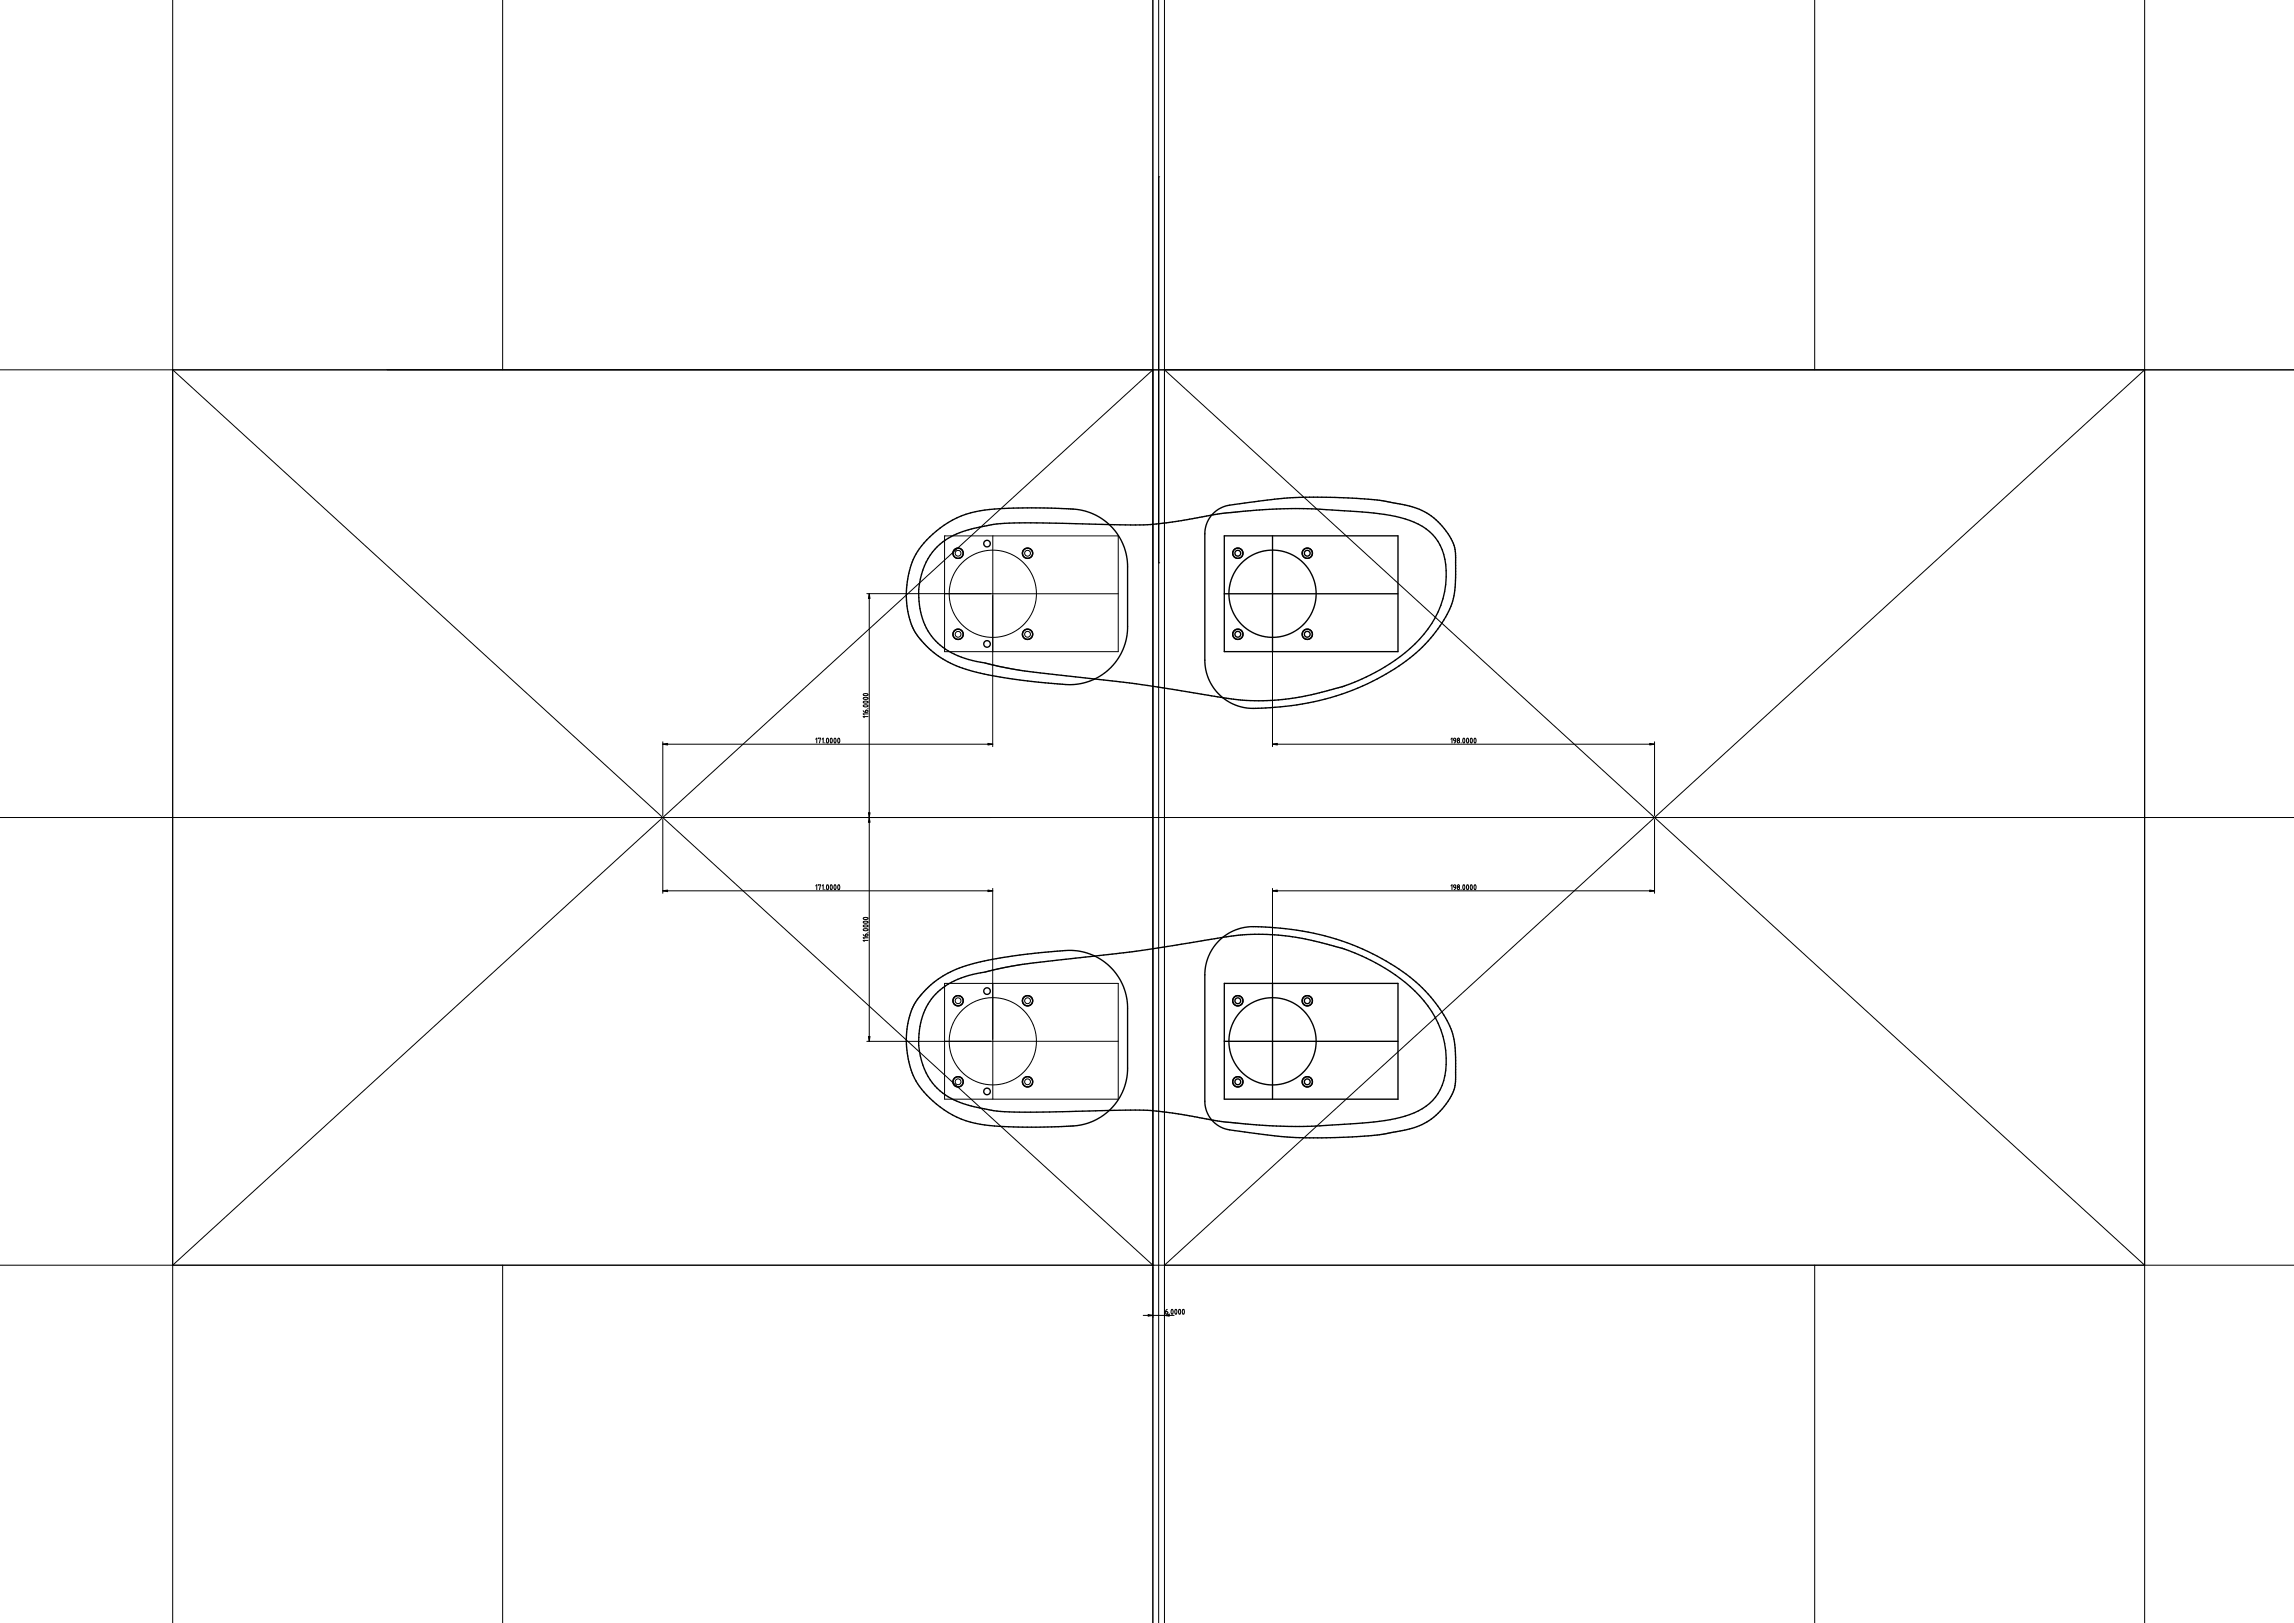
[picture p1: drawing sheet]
<svg xmlns="http://www.w3.org/2000/svg" width="1189mm" height="841mm" viewBox="0 0 1189 841" stroke-linecap="round" stroke-linejoin="round" font-family="sans-serif">
<g fill="#000">
<circle cx="600" cy="92" r=".3"/>
<circle cx="600" cy="292" r=".3"/>
<circle cx="597" cy="656" r=".3"/>
<circle cx="603" cy="656" r=".3"/>
</g>
<g fill="none" stroke="#000" stroke-width=".52">
<path d="M89 0v841M260 0v192M597 0v841M600 0v841M603 0v841M940 0v192M1111 0v841M0 192h1189M89 192l508 464M597 192l-508 464M603 192l508 464M1111 192l-508 464"/>
<path d="M490 278h90v60h-90zM515 278v60M449 308h131M450 308v232M514 309v78M659 309v78M447 360l2-1 1 1h-2zM447 368l1 1M447 366l2-1 1 1h-2zM447 364l2-1 1 1h-2zM447 362l2-1 1 1h-2zM449 368h1v1h-2z"/>
<path d="M450 367h.1M450 371h-3l1 1M450 370h-3l1 1M343 384v39M343 386h171M423 383v2M424 383h1v2M426 383h1v2M427 385h.1M429 383v2l-1-1zM431 383v2l-1-1zM432 383h1v2l-1-1z"/>
<path d="M434 383h1v2l-1-1zM659 386h198M752 383v2M753 383h1v1h-1zM754 384v1M757 385h.1M758 383h1v2l-1-1zM760 383h1v2l-1-1zM762 383h1v2l-1-1zM764 383h1v2l-1-1zM857 384v39M0 424h1189"/>
<path d="M343 425v38M857 425v38M423 459v2M424 459h1v2M426 459h1v2M429 459v2l-1-1zM431 459v2l-1-1zM432 459h1v2l-1-1zM434 459h1v2l-1-1zM752 459v2M753 459h1v1h-1zM754 460v1"/>
<path d="M758 459h1v2l-1-1zM760 459h1v2l-1-1zM762 459h1v2l-1-1zM764 459h1l-1 2v-1zM343 462h171M427 461h.1M447 480l2-1 1 1h-2zM447 478l2-1 1 1h-2zM447 476l2-1 1 1h-2zM514 460v79M659 462h198M659 460v79"/>
<path d="M757 461h.1M447 484l1 1M447 482l2-1 1 1h-2zM449 484h1v1h-2zM450 483h.1M450 487h-3l1 1M450 486h-3h1M490 510h90v60h-90zM515 510v60M580 540h-131M0 656h1189M260 656v185"/>
<path d="M940 656v185M604 680h1v1h-1zM605 678l-1 2M607 679h1v2l-1-1zM609 679h1l-1 2v-1zM611 679h1l-1 2v-1zM613 679h1l-1 2v-1zM592 682h16M606 681h.1"/>
<circle cx="497" cy="287" r="1.5"/>
<circle cx="533" cy="287" r="1.5"/>
<circle cx="515" cy="308" r="23"/>
<circle cx="497" cy="329" r="1.5"/>
<circle cx="533" cy="329" r="1.5"/>
<circle cx="756" cy="384" r=".6"/>
<circle cx="756" cy="383" r=".6"/>
<circle cx="756" cy="459" r=".6"/>
<circle cx="756" cy="460" r=".7"/>
<circle cx="497" cy="519" r="1.5"/>
<circle cx="533" cy="519" r="1.5"/>
<circle cx="515" cy="540" r="23"/>
<circle cx="497" cy="561" r="1.5"/>
<circle cx="533" cy="561" r="1.5"/>
</g>
<g fill="#000" stroke="#000" stroke-width=".52">
<path d="M450 308l1 2h-1zM343 386l3-1v1zM512 385l2 1h-2zM659 386l3-1v1zM855 385l2 1h-2zM450 424l1 2h-1zM450 421h1l-1 3zM343 462l3-1v1zM512 461l2 1h-2zM659 462l3-1v1zM855 461l2 1h-2zM450 537h1l-1 3z"/>
<path d="M595 681l2 1h-2zM603 682l3-1v1z"/>
</g>
<g fill="none" stroke="#000" stroke-width=".7">
<path d="M480 280a51 51 0 0 1 40-17h28l10 1 5 1 7 3 5 4 5 6 3 6 1 9v33v6l-2 5-6 8-7 6-9 3-9 1a216 216 0 0 1-55-10 38 38 0 0 1-26-36 40 40 0 0 1 10-29zM629 266l3-2 3-2 20-3a197 197 0 0 1 37-1l20 1 9 1a38 38 0 0 1 29 15 22 22 0 0 1 4 18v6a44 44 0 0 1-13 32 115 115 0 0 1-66 34l-21 2h-6l-5-1-5-2-5-3-4-4-2-5-2-5-1-5v-66l1-5zM634 278h90v60h-90zM659 278v60M486 283a54 54 0 0 1 29-11l13-1h23a333 333 0 0 0 52 0l30-5 15-1a257 257 0 0 1 46-1l15 2a58 58 0 0 1 32 9 28 28 0 0 1 8 24 57 57 0 0 1-28 45 133 133 0 0 1-100 15l-32-5-58-6-17-4a56 56 0 0 1-28-11 37 37 0 0 1 0-50zM634 308h90M696 356h.1M631 488l4-3 5-3 4-1 5-1a130 130 0 0 1 88 32 51 51 0 0 1 17 31v11a29 29 0 0 1-18 29l-8 3-13 2a298 298 0 0 1-53 1l-28-4-5-4-4-6-1-4v-68l2-8zM696 491h.1M480 513a58 58 0 0 1 34-16l26-3 13-2 7 1 7 2 6 4 5 5 4 7 2 5v5v34v5l-2 5-5 8-4 4-4 2-8 4-10 1a210 210 0 0 1-48-3 44 44 0 0 1-33-34 36 36 0 0 1 10-34zM486 514a55 55 0 0 1 28-11l16-3 59-7 40-7a130 130 0 0 1 94 19 54 54 0 0 1 26 47 27 27 0 0 1-23 27l-14 2-22 2a249 249 0 0 1-43 0l-14-2-19-3a149 149 0 0 0-34-3h-6a419 419 0 0 1-60 0 52 52 0 0 1-28-11 37 37 0 0 1 0-50zM634 510h90v60h-90z"/>
<path d="M659 510v60M634 540h90"/>
<circle cx="497" cy="287" r="2.6"/>
<circle cx="512" cy="282" r="1.7"/>
<circle cx="533" cy="287" r="2.6"/>
<circle cx="641" cy="287" r="1.5"/>
<circle cx="641" cy="287" r="2.7"/>
<circle cx="642" cy="287" r="2.6"/>
<circle cx="677" cy="287" r="2.6"/>
<circle cx="677" cy="287" r="1.5"/>
<circle cx="678" cy="287" r="2.6"/>
<circle cx="659" cy="308" r="23"/>
<circle cx="497" cy="329" r="2.6"/>
<circle cx="512" cy="334" r="1.7"/>
<circle cx="533" cy="329" r="2.7"/>
<circle cx="641" cy="329" r="1.5"/>
<circle cx="641" cy="329" r="2.7"/>
<circle cx="642" cy="329" r="2.6"/>
<circle cx="677" cy="329" r="2.6"/>
<circle cx="677" cy="329" r="1.5"/>
<circle cx="678" cy="329" r="2.7"/>
<circle cx="497" cy="519" r="2.6"/>
<circle cx="512" cy="514" r="1.7"/>
<circle cx="533" cy="519" r="2.7"/>
<circle cx="641" cy="519" r="1.5"/>
<circle cx="641" cy="519" r="2.7"/>
<circle cx="642" cy="519" r="2.6"/>
<circle cx="677" cy="519" r="2.6"/>
<circle cx="677" cy="519" r="1.5"/>
<circle cx="678" cy="519" r="2.7"/>
<circle cx="659" cy="540" r="23"/>
<circle cx="497" cy="561" r="2.6"/>
<circle cx="512" cy="566" r="1.7"/>
<circle cx="533" cy="561" r="2.7"/>
<circle cx="641" cy="561" r="1.5"/>
<circle cx="641" cy="561" r="2.7"/>
<circle cx="642" cy="561" r="2.6"/>
<circle cx="677" cy="561" r="2.6"/>
<circle cx="677" cy="561" r="1.5"/>
<circle cx="678" cy="561" r="2.7"/>
</g>
</svg>
